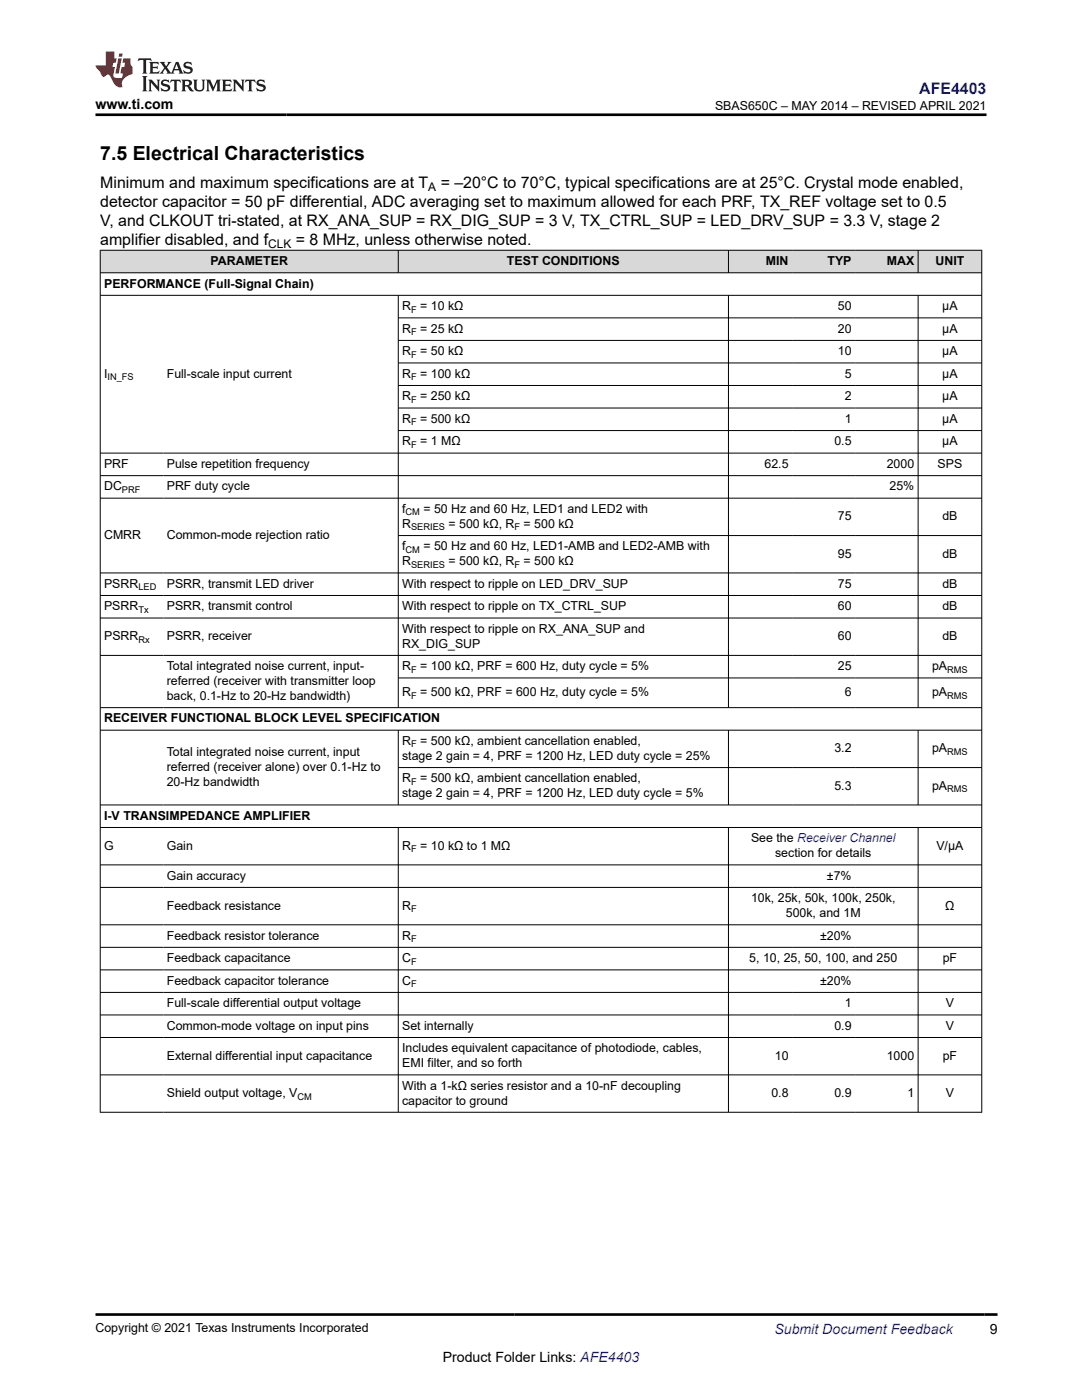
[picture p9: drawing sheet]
<svg xmlns="http://www.w3.org/2000/svg" width="216mm" height="279mm" viewBox="0 0 216 279" stroke-linecap="round" stroke-linejoin="round" font-family="sans-serif">
<defs><g id="words">
<text font-size="3.9" x="20" y="32">7.5 Electrical Characteristics</text>
<text font-size="3.2" fill="#00f" x="183.4" y="18.7">AFE4403</text>
<g font-size="3.2">
<text x="20" y="41.3">detector capacitor = 50 pF differential, ADC averaging set to maximum allowed for each PRF, TX_REF voltage set to 0.5</text>
<text x="20" y="37.5">Minimum and maximum specifications are at T</text>
<text x="87.9" y="37.5">= –20°C to 70°C, typical specifications are at 25°C. Crystal mode enabled,</text>
<text x="20" y="45.1">V, and CLKOUT tri-stated, at RX_ANA_SUP = RX_DIG_SUP = 3 V, TX_CTRL_SUP = LED_DRV_SUP = 3.3 V, stage 2</text>
<text x="20" y="48.9">amplifier disabled, and f</text>
<text x="59" y="48.9">= 8 MHz, unless otherwise noted.</text>
</g>
<g font-size="2.8">
<text x="19" y="21.8">www.ti.com</text>
<text x="197.5" y="266.1">9</text>
<text x="88.3" y="271.7">Product Folder Links: AFE4403</text>
</g>
<text font-size="2.8" fill="#00f" x="154.5" y="266.2">Submit Document Feedback</text>
<g font-size="2.5">
<text x="142.7" y="21.9">SBAS650C – MAY 2014 – REVISED APRIL 2021</text>
<text x="42" y="52.9">PARAMETER</text>
<text x="101.2" y="52.9">TEST CONDITIONS</text>
<text x="152.8" y="52.9">MIN</text>
<text x="165.1" y="52.9">TYP</text>
<text x="176.9" y="52.9">MAX</text>
<text x="186.7" y="52.9">UNIT</text>
<text x="20.8" y="57.4">PERFORMANCE (Full-Signal Chain)</text>
<text x="80.2" y="61.9">R</text>
<text x="83.8" y="61.9">= 10 kΩ</text>
<text x="167.2" y="61.9">50</text>
<text x="188" y="61.9">µA</text>
<text x="80.2" y="70.9">R</text>
<text x="80.2" y="66.4">R</text>
<text x="83.8" y="66.4">= 25 kΩ</text>
<text x="83.8" y="70.9">= 50 kΩ</text>
<text x="167.2" y="66.4">20</text>
<text x="167.2" y="70.9">10</text>
<text x="188" y="66.4">µA</text>
<text x="188" y="70.9">µA</text>
<text x="20.8" y="75.4">I</text>
<text x="33.3" y="75.4">Full-scale input current</text>
<text x="80.2" y="75.4">R</text>
<text x="83.8" y="75.4">= 100 kΩ</text>
<text x="168.5" y="75.4">5</text>
<text x="188" y="75.4">µA</text>
<text x="80.2" y="79.9">R</text>
<text x="83.8" y="79.9">= 250 kΩ</text>
<text x="168.5" y="79.9">2</text>
<text x="188" y="79.9">µA</text>
<text x="80.2" y="84.4">R</text>
<text x="80.2" y="88.9">R</text>
<text x="83.8" y="84.4">= 500 kΩ</text>
<text x="83.8" y="88.9">= 1 MΩ</text>
<text x="166.5" y="88.9">0.5</text>
<text x="168.5" y="84.4">1</text>
<text x="188" y="84.4">µA</text>
<text x="188" y="88.9">µA</text>
<text x="20.8" y="93.4">PRF</text>
<text x="33.3" y="93.4">Pulse repetition frequency</text>
<text x="152.5" y="93.4">62.5</text>
<text x="176.9" y="93.4">2000</text>
<text x="187.1" y="93.4">SPS</text>
<text x="20.8" y="97.9">DC</text>
<text x="33.3" y="97.9">PRF duty cycle</text>
<text x="177.5" y="97.9">25%</text>
<text x="20.8" y="107.6">CMRR</text>
<text x="33.3" y="107.6">Common-mode rejection ratio</text>
<text x="80.2" y="105.3">R</text>
<text x="80.2" y="102.4">f</text>
<text x="84.5" y="102.4">= 50 Hz and 60 Hz, LED1 and LED2 with</text>
<text x="89.5" y="105.3">= 500 kΩ, R</text>
<text x="104.5" y="105.3">= 500 kΩ</text>
<text x="167.2" y="103.9">75</text>
<text x="188" y="103.9">dB</text>
<text x="80.2" y="109.8">f</text>
<text x="80.2" y="112.8">R</text>
<text x="84.5" y="109.8">= 50 Hz and 60 Hz, LED1-AMB and LED2-AMB with</text>
<text x="89.5" y="112.8">= 500 kΩ, R</text>
<text x="104.5" y="112.8">= 500 kΩ</text>
<text x="167.2" y="111.3">95</text>
<text x="188" y="111.3">dB</text>
<text x="20.8" y="117.3">PSRR</text>
<text x="33.3" y="117.3">PSRR, transmit LED driver</text>
<text x="80.2" y="117.3">With respect to ripple on LED_DRV_SUP</text>
<text x="167.2" y="117.3">75</text>
<text x="188" y="117.3">dB</text>
<text x="20.8" y="121.8">PSRR</text>
<text x="33.3" y="121.8">PSRR, transmit control</text>
<text x="80.2" y="121.8">With respect to ripple on TX_CTRL_SUP</text>
<text x="167.2" y="121.8">60</text>
<text x="188" y="121.8">dB</text>
<text x="20.8" y="127.8">PSRR</text>
<text x="33.3" y="127.8">PSRR, receiver</text>
<text x="80.2" y="126.3">With respect to ripple on RX_ANA_SUP and</text>
<text x="80.2" y="129.3">RX_DIG_SUP</text>
<text x="167.2" y="127.8">60</text>
<text x="188" y="127.8">dB</text>
<text x="33.3" y="133.8">Total integrated noise current, input-</text>
<text x="33.3" y="136.7">referred (receiver with transmitter loop</text>
<text x="80.2" y="133.8">R</text>
<text x="83.8" y="133.8">= 100 kΩ, PRF = 600 Hz, duty cycle = 5%</text>
<text x="167.2" y="133.8">25</text>
<text x="186" y="133.8">pA</text>
<text x="33.3" y="139.7">back, 0.1-Hz to 20-Hz bandwidth)</text>
<text x="80.2" y="139">R</text>
<text x="83.8" y="139">= 500 kΩ, PRF = 600 Hz, duty cycle = 5%</text>
<text x="168.5" y="139">6</text>
<text x="186" y="139">pA</text>
<text x="20.8" y="144.2">RECEIVER FUNCTIONAL BLOCK LEVEL SPECIFICATION</text>
<text x="80.2" y="148.7">R</text>
<text x="83.8" y="148.7">= 500 kΩ, ambient cancellation enabled,</text>
<text x="33.3" y="150.9">Total integrated noise current, input</text>
<text x="33.3" y="153.9">referred (receiver alone) over 0.1-Hz to</text>
<text x="80.2" y="151.6">stage 2 gain = 4, PRF = 1200 Hz, LED duty cycle = 25%</text>
<text x="166.5" y="150.2">3.2</text>
<text x="186" y="150.2">pA</text>
<text x="33.3" y="156.9">20-Hz bandwidth</text>
<text x="80.2" y="159.1">stage 2 gain = 4, PRF = 1200 Hz, LED duty cycle = 5%</text>
<text x="80.2" y="156.1">R</text>
<text x="83.8" y="156.1">= 500 kΩ, ambient cancellation enabled,</text>
<text x="166.5" y="157.6">5.3</text>
<text x="186" y="157.6">pA</text>
<text x="20.8" y="163.6">I-V TRANSIMPEDANCE AMPLIFIER</text>
<text x="20.8" y="169.6">G</text>
<text x="33.3" y="169.6">Gain</text>
<text x="80.2" y="169.6">R</text>
<text x="83.8" y="169.6">= 10 kΩ to 1 MΩ</text>
<text x="149.9" y="168.1">See the Receiver Channel</text>
<text x="154.7" y="171.1">section for details</text>
<text x="186.8" y="169.6">V/µA</text>
<text x="33.3" y="175.6">Gain accuracy</text>
<text x="165" y="175.6">±7%</text>
<text x="33.3" y="181.5">Feedback resistance</text>
<text x="80.2" y="181.5">R</text>
<text x="149.9" y="180.1">10k, 25k, 50k, 100k, 250k,</text>
<text x="156.8" y="183">500k, and 1M</text>
<text x="188.6" y="181.5">Ω</text>
<text x="33.3" y="187.5">Feedback resistor tolerance</text>
<text x="80.2" y="187.5">R</text>
<text x="163.6" y="187.5">±20%</text>
<text x="33.3" y="192">Feedback capacitance</text>
<text x="33.3" y="196.5">Feedback capacitor tolerance</text>
<text x="80.2" y="192">C</text>
<text x="80.2" y="196.5">C</text>
<text x="149.5" y="192">5, 10, 25, 50, 100, and 250</text>
<text x="163.6" y="196.5">±20%</text>
<text x="188.1" y="192">pF</text>
<text x="33.3" y="201">Full-scale differential output voltage</text>
<text x="168.5" y="201">1</text>
<text x="188.7" y="201">V</text>
<text x="33.3" y="205.5">Common-mode voltage on input pins</text>
<text x="80.2" y="205.5">Set internally</text>
<text x="166.5" y="205.5">0.9</text>
<text x="188.7" y="205.5">V</text>
<text x="33.3" y="211.5">External differential input capacitance</text>
<text x="80.2" y="210">Includes equivalent capacitance of photodiode, cables,</text>
<text x="80.2" y="213">EMI filter, and so forth</text>
<text x="154.6" y="211.5">10</text>
<text x="176.9" y="211.5">1000</text>
<text x="188.1" y="211.5">pF</text>
<text x="33.3" y="219">Shield output voltage, V</text>
<text x="80.2" y="217.5">With a 1-kΩ series resistor and a 10-nF decoupling</text>
<text x="80.2" y="220.4">capacitor to ground</text>
<text x="153.9" y="219">0.8</text>
<text x="166.5" y="219">0.9</text>
<text x="181.1" y="219">1</text>
<text x="188.7" y="219">V</text>
<text x="19" y="265.9">Copyright © 2021 Texas Instruments Incorporated</text>
</g>
<g font-size="2.4">
<text x="85.5" y="38.1">A</text>
<text x="53.5" y="49.5">CLK</text>
</g>
<g font-size="1.9">
<text x="82" y="62.4">F</text>
<text x="82" y="66.9">F</text>
<text x="82" y="71.4">F</text>
<text x="21.5" y="75.9">IN_FS</text>
<text x="82" y="75.9">F</text>
<text x="82" y="80.4">F</text>
<text x="82" y="84.9">F</text>
<text x="82" y="89.4">F</text>
<text x="24.3" y="98.4">PRF</text>
<text x="80.9" y="102.9">CM</text>
<text x="82" y="105.8">SERIES</text>
<text x="102.7" y="105.8">F</text>
<text x="80.9" y="110.3">CM</text>
<text x="82" y="113.3">SERIES</text>
<text x="102.7" y="113.3">F</text>
<text x="27.6" y="117.8">LED</text>
<text x="27.6" y="122.3">Tx</text>
<text x="27.6" y="128.3">Rx</text>
<text x="82" y="134.3">F</text>
<text x="189" y="134.3">RMS</text>
<text x="82" y="139.5">F</text>
<text x="189" y="139.5">RMS</text>
<text x="82" y="149.2">F</text>
<text x="189" y="150.7">RMS</text>
<text x="82" y="156.6">F</text>
<text x="189" y="158.1">RMS</text>
<text x="82" y="170.1">F</text>
<text x="82" y="182">F</text>
<text x="82" y="188">F</text>
<text x="82" y="192.5">F</text>
<text x="82" y="197">F</text>
<text x="59.4" y="219.5">CM</text>
</g>
</g></defs>
<g fill="#d8d8d8">
<path d="M20 49.9h175.9v4.5h-175.9z" fill-rule="evenodd"/>
<path d="M20.1 50h59.3v4.4h-59.3z" fill-rule="evenodd"/>
<path d="M79.5 50h65.8v4.4h-65.8z" fill-rule="evenodd"/>
<path d="M145.4 50h12.7v4.4h-12.7z" fill-rule="evenodd"/>
<path d="M158.1 50h12.5v4.4h-12.5z" fill-rule="evenodd"/>
<path d="M170.6 50h12.5v4.4h-12.5z" fill-rule="evenodd"/>
<path d="M183.3 50h12.5v4.4h-12.5z" fill-rule="evenodd"/>
</g>
<g fill="none" stroke="#000" stroke-width=".2">
<path d="M19.9 49.9h176.1M19.9 54.4h176.1M19.9 58.9h176.1M20 49.9v172.1M79.5 49.9v4.6M79.5 58.9v82.4M145.4 49.9v4.6M145.4 58.9v82.4M183.2 49.9v4.6M183.2 58.9v82.4M195.9 49.9v172.1M79.5 63.4h116.5"/>
<path d="M79.5 67.9h116.5M79.5 72.4h116.5M79.5 76.9h116.5M19.9 90.4h176.1M19.9 94.9h176.1M19.9 99.4h176.1M79.5 81.4h116.5M79.5 85.9h116.5M19.9 114.3h176.1M19.9 118.8h176.1M79.5 106.9h116.5M19.9 123.3h176.1"/>
<path d="M19.9 130.8h176.1M79.5 135.3h116.5M19.9 141.2h176.1M19.9 145.7h176.1M79.5 145.7v15M79.5 153.2h116.5M145.4 145.7v15M183.2 145.7v15M19.9 165.1h176.1M19.9 172.6h176.1M19.9 177.1h176.1M79.5 165.1v56.9"/>
<path d="M145.4 165.1v56.9M183.2 165.1v56.9M196 160.6h-176.1M19.9 184.6h176.1M19.9 189.1h176.1M19.9 193.6h176.1M19.9 198.1h176.1M19.9 202.6h176.1M19.9 207.1h176.1M19.9 214.5h176.1M19.9 222h176.1"/>
</g>
<path d="M27.7 11.6l-.2 .6 .5-.2h.6v.1v2.2l-.2 .4h1l-.2-.4v-2.2v-.1h.5l.5 .2-.1-.6zM29.8 12.4l.2 .3v1.6l-.2 .4h1.9l.1-.6a1.08 1.08 0 0 1-1.3 .2v-.7h.6l.4 .2v-.7l-.4 .2h-.6v-.5l.2-.2a1 1 0 0 1 1 .3l-.1-.5zM31.8 12.4l1 1.1-1 1.2h.9l-.2-.2 .4-.8 .5 .8-.2 .2h1.6l-.2-.2 .1-.5h1l.1 .5-.1 .2h.9l-.2-.4-.8-1.9h-.5l-1 2.1-.8-1.1 .9-1h-.8l.2 .2-.5 .6-.3-.6 .1-.2zM35.2 12.8l.4 1h-.8zM36.8 12.5a.65 .65 0 0 0-.2 .7 .65 .65 0 0 0 .6 .5l.7 .1 .1 .3a.79 .79 0 0 1-.7 .4 .79 .79 0 0 1-.7-.5l.1 .7 .2-.1a.93 .93 0 0 0 1.1 0 .93 .93 0 0 0 .4-.9 1.46 1.46 0 0 0-1.2-.6l-.1-.3a1.09 1.09 0 0 1 1.2 .2l-.2-.6-.1 .1-.6-.2zM28.4 15.2l.2 .4v2.2l-.2 .4h1l-.2-.4v-2.2l.2-.4zM29.6 15.9l.2 .4v1.5l-.2 .4h.8l-.3-.4v-1.3l1.7 1.8v-2l.2-.4h-.8l.2 .2 .1 1.1-1.2-1.3zM32.3 16a.65 .65 0 0 0-.2 .8 .65 .65 0 0 0 .7 .4l.6 .2 .1 .2a.79 .79 0 0 1-.7 .4 .79 .79 0 0 1-.7-.5l.1 .7 .2-.1a.93 .93 0 0 0 1.1 .1 .93 .93 0 0 0 .4-1 1.46 1.46 0 0 0-1.2-.5l-.1-.4a1.09 1.09 0 0 1 1.2 .2l-.2-.6-.1 .1-.6-.1zM34.1 15.9l-.1 .6a.63 .63 0 0 1 .7-.3l.1 1.6-.3 .4h1l-.2-.4v-1.6a.66 .66 0 0 1 .8 .3l-.1-.6zM36.2 15.9l.2 .4v1.5l-.2 .4h.9l-.2-.2v-.7h.5l.1 .2a.79 .79 0 0 0 1.2 .6l-1-.9a.61 .61 0 0 0 .6-.6 .61 .61 0 0 0-.5-.7zM36.9 16.2h.2a.47 .47 0 0 1 .5 .1 .47 .47 0 0 1 .1 .5l-.2 .1-.6 .1zM38.5 15.9l.2 .2a2.27 2.27 0 0 0 .4 2 1.04 1.04 0 0 0 1.7-.7v-1.3l.2-.2h-.8l.2 .4v1.1a.6 .6 0 0 1-.6 .6 .6 .6 0 0 1-.6-.6v-1.1l.3-.4zM41.1 15.9l.2 .4v1.5l-.2 .4h.7l-.2-.4v-1.4l.9 1.9 .8-1.9v1.4l-.2 .4h1l-.3-.4v-1.5l.3-.4h-.8l-.7 1.5-.7-1.5zM44.3 15.9l.2 .4v1.5l-.2 .4h1.9l.1-.6a1.09 1.09 0 0 1-1.3 .2v-.7h.6l.4 .2v-.6l-.4 .2h-.6v-.6l.2-.1a1.01 1.01 0 0 1 1 .3l-.1-.6zM46.4 15.9l.3 .4v1.5l-.3 .4h.8l-.2-.4v-1.3l1.6 1.8v-2l.2-.4h-.7l.2 .2v1.1l-1.2-1.3zM49 15.9l-.1 .6a.63 .63 0 0 1 .8-.3v1.6l-.3 .4h1l-.2-.4v-1.6a.66 .66 0 0 1 .8 .3l-.1-.6zM51.4 16a.65 .65 0 0 0-.2 .8 .65 .65 0 0 0 .6 .4l.6 .2 .2 .2a.79 .79 0 0 1-.8 .4 .79 .79 0 0 1-.6-.5l.1 .7 .2-.1a.93 .93 0 0 0 1 .1 .93 .93 0 0 0 .5-1 1.46 1.46 0 0 0-1.3-.5l-.1-.4a1.09 1.09 0 0 1 1.3 .2l-.2-.6-.2 .1-.5-.1z" fill="#231f20"/>
<path d="M21.1 10.3v2.7h-2.1l.1 .4 .9 1a.95 .95 0 0 0 .9 .9 .59 .59 0 0 1 .6-.4 .59 .59 0 0 1 .5 .3l.4 .8a1.59 1.59 0 0 0 2.1 1.4 1.61 1.61 0 0 1 1-2.3l1-.3-.1-1.5a1.59 1.59 0 0 1-.4-1.7h-1.4l-.2 .9h.5l-.1 .9h-.5l-.2 .9v.3l.4 .1-.2 .9h-.6a.73 .73 0 0 1-1.1-.7l.3-1.5h-.5l.2-.9h.5l.2-.9h-.5v-1.3zM23.6 11.6l-.6 3.1h.7l.6-3.1zM23.8 10.7l-.1 .6h.7l.1-.6z" fill="#ed1c24"/>
<path d="M19 22.9h177.8M19 262.3h180" fill="none" stroke="#000" stroke-width=".53"/>
<use href="#words"/>
</svg>
